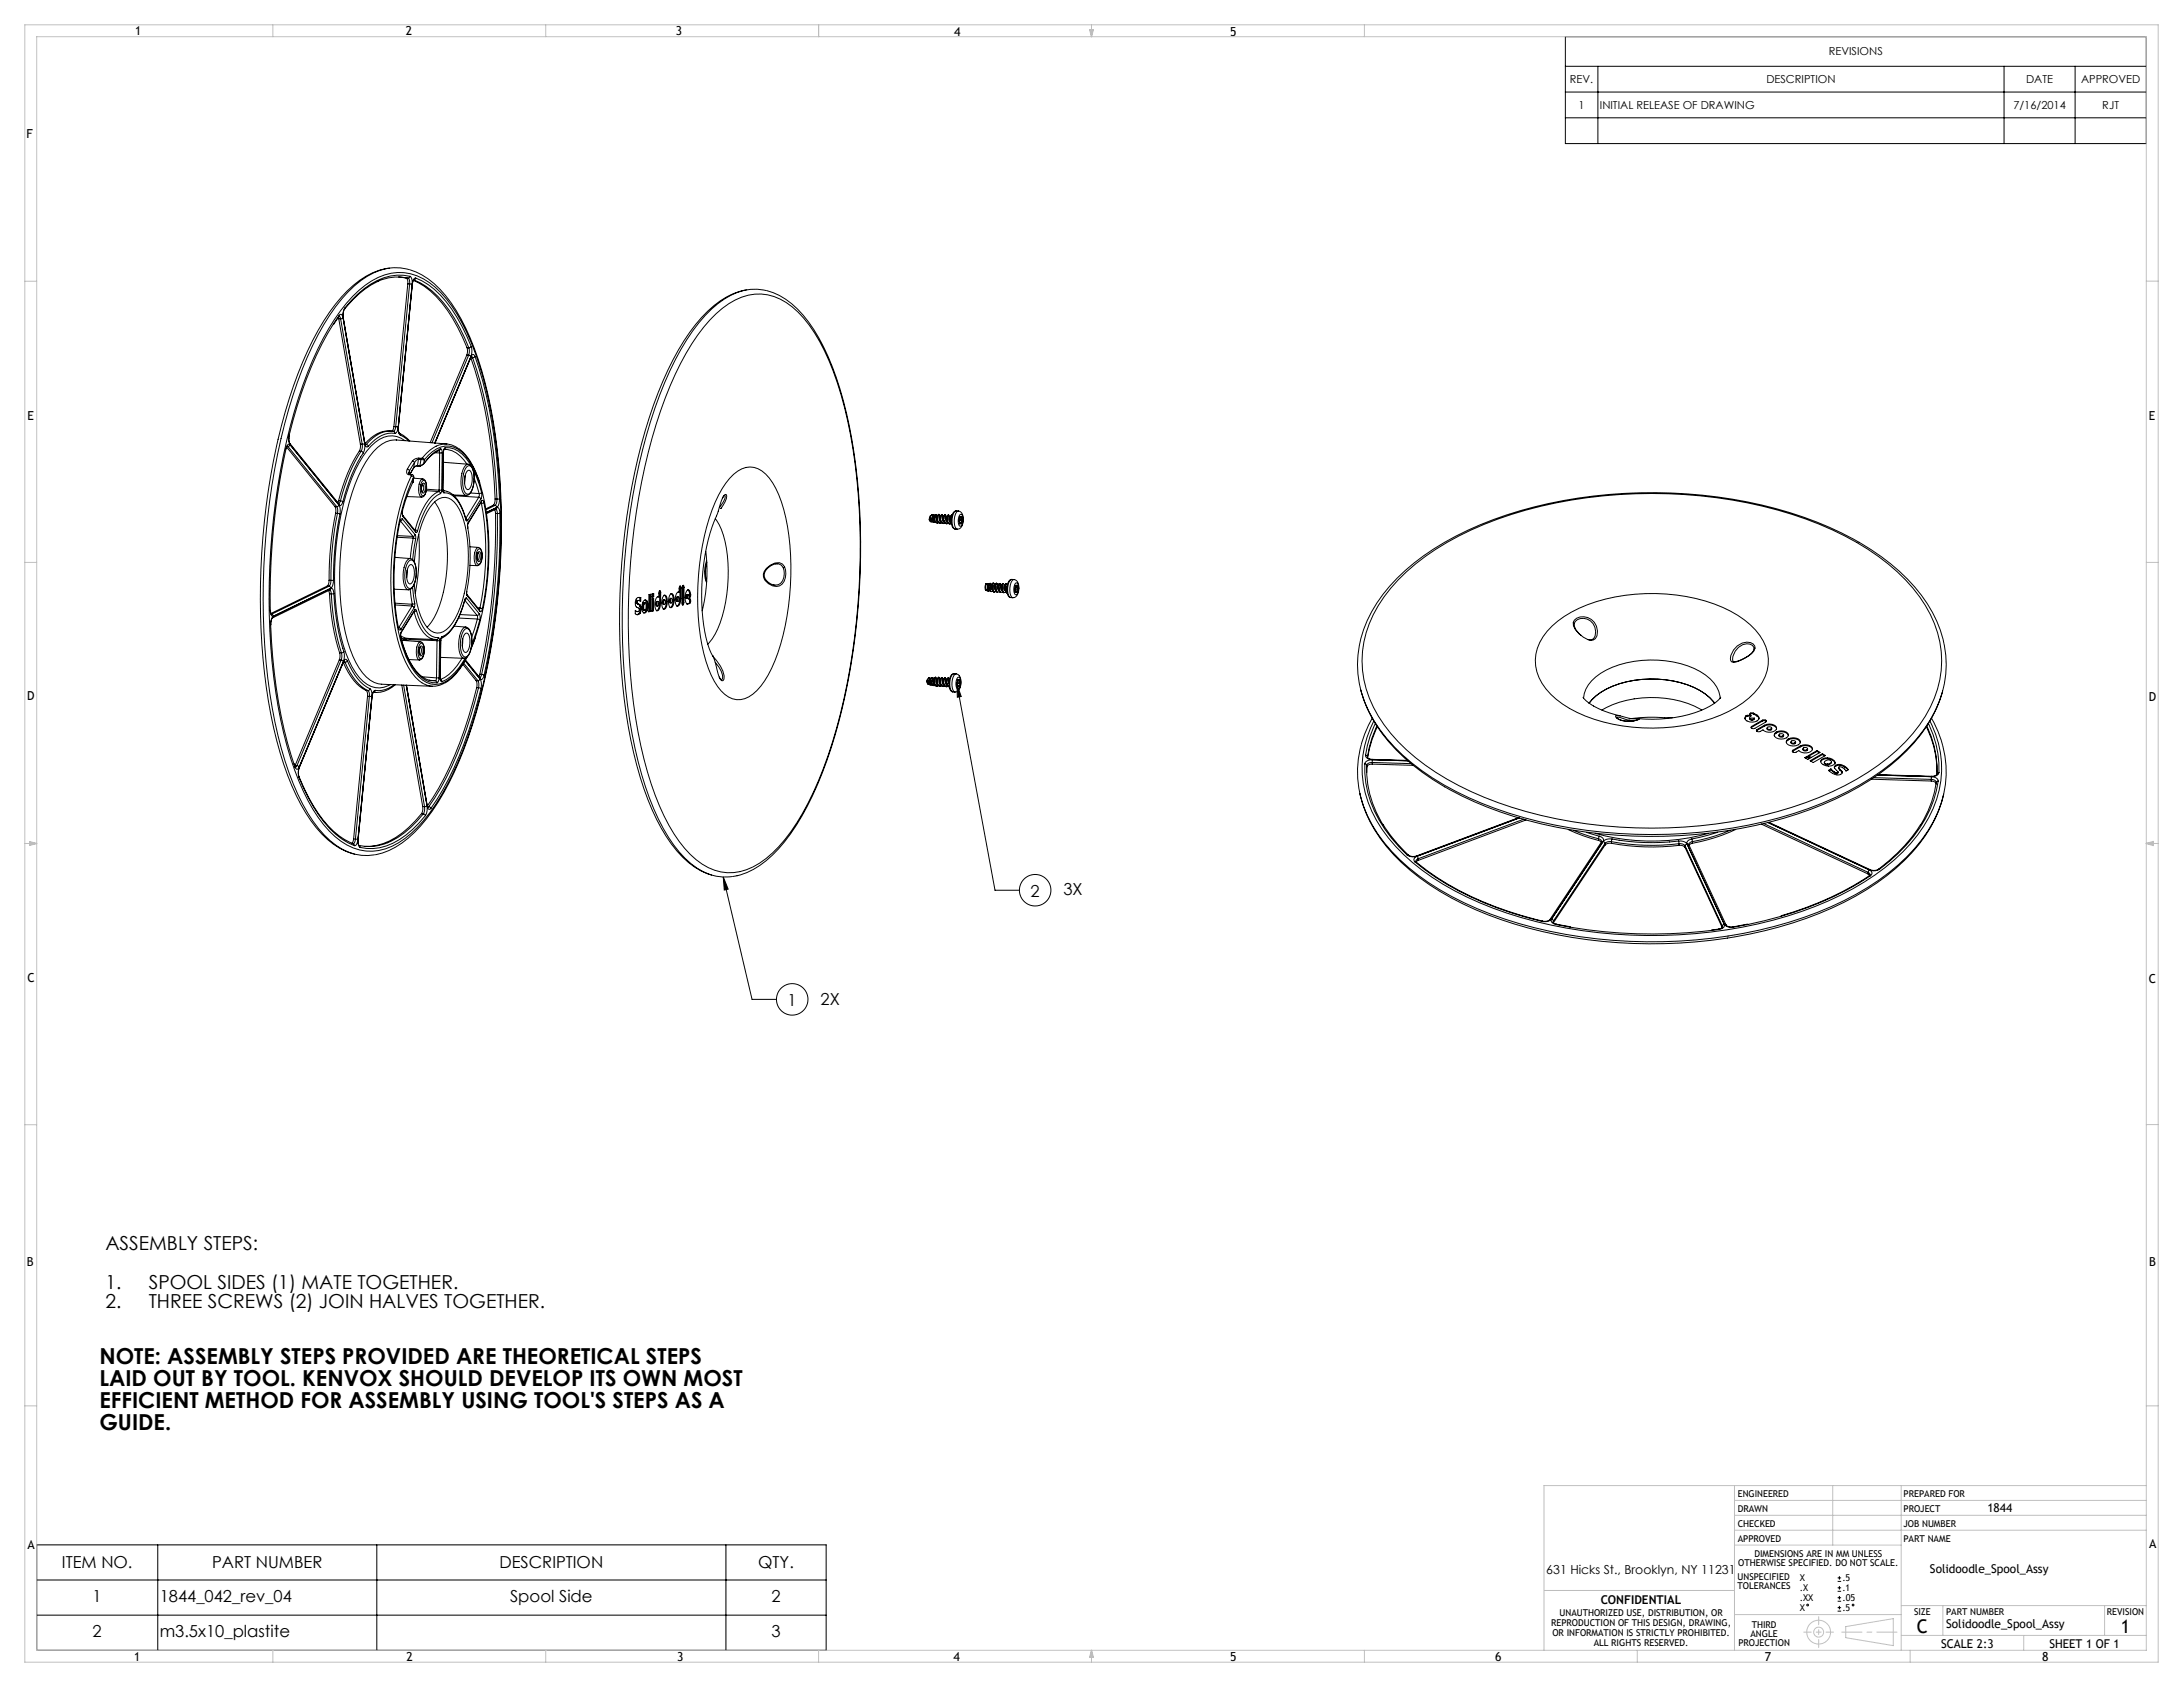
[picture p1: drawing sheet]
<svg xmlns="http://www.w3.org/2000/svg" width="559mm" height="432mm" viewBox="0 0 559 432" stroke-linecap="round" stroke-linejoin="round" font-family="sans-serif">
<defs><g id="words">
<g font-size="5.6">
<text x="25.5" y="349.2">NOTE: ASSEMBLY STEPS PROVIDED ARE THEORETICAL STEPS</text>
<text x="25.5" y="354.8">LAID OUT BY TOOL. KENVOX SHOULD DEVELOP ITS OWN MOST</text>
<text x="25.5" y="360.5">EFFICIENT METHOD FOR ASSEMBLY USING TOOL'S STEPS AS A</text>
<text x="25.5" y="366.1">GUIDE.</text>
</g>
<g font-size="4.9">
<text x="27" y="320.1">ASSEMBLY STEPS:</text>
<text x="27" y="329.9">1.</text>
<text x="38.1" y="329.9">SPOOL SIDES (1) MATE TOGETHER.</text>
<text x="27" y="334.9">2.</text>
<text x="38.1" y="334.9">THREE SCREWS (2) JOIN HALVES TOGETHER.</text>
</g>
<g font-size="4.8">
<text x="490.7" y="417.9">C</text>
<text x="542.9" y="417.9">1</text>
</g>
<g font-size="4.2">
<text x="263.8" y="229.6">2</text>
<text x="272.2" y="229.1">3X</text>
<text x="201.6" y="257.6">1</text>
<text x="210" y="257.3">2X</text>
<text x="15.9" y="401.5">ITEM NO.</text>
<text x="54.3" y="401.5">PART NUMBER</text>
<text x="127.9" y="401.5">DESCRIPTION</text>
<text x="194.1" y="401.5">QTY.</text>
<text x="23.7" y="410">1</text>
<text x="40.9" y="410">1844_042_rev_04</text>
<text x="130.6" y="410">Spool Side</text>
<text x="197.5" y="410">2</text>
<text x="23.7" y="419">2</text>
<text x="40.9" y="419">m3.5x10_plastite</text>
<text x="197.5" y="419">3</text>
</g>
<g font-size="3.2">
<text x="34.6" y="9.1">1</text>
<text x="103.8" y="9.1">2</text>
<text x="173" y="9">3</text>
<text x="244.3" y="9.2">4</text>
<text x="314.9" y="9.1">5</text>
<text x="6.8" y="35.2">F</text>
<text x="7" y="107.6">E</text>
<text x="550" y="107.6">E</text>
<text x="6.9" y="179.3">D</text>
<text x="550" y="179.5">D</text>
<text x="7" y="251.3">C</text>
<text x="550.1" y="251.5">C</text>
<text x="550.1" y="324">B</text>
<text x="6.9" y="324">B</text>
<text x="7" y="396.4">A</text>
<text x="550.2" y="396.3">A</text>
<text x="395.8" y="402.8">631 Hicks St., Brooklyn, NY 11231</text>
<text x="34.4" y="425.2">1</text>
<text x="104" y="425.2">2</text>
<text x="173.3" y="425.2">3</text>
<text x="244" y="425.2">4</text>
<text x="314.9" y="425.2">5</text>
<text x="382.7" y="425.2">6</text>
<text x="451.8" y="425.2">7</text>
<text x="522.8" y="425.2">8</text>
</g>
<g font-size="3.1">
<text x="508.7" y="386.9">1844</text>
<text x="494" y="402.7">Solidoodle_Spool_Assy</text>
<text x="409.7" y="410.5">CONFIDENTIAL</text>
<text x="498.1" y="416.6">Solidoodle_Spool_Assy</text>
<text x="496.9" y="421.7">SCALE 2:3</text>
<text x="524.6" y="421.7">SHEET 1 OF 1</text>
</g>
<g font-size="2.8">
<text x="468.1" y="14.2">REVISIONS</text>
<text x="401.9" y="21.3">REV.</text>
<text x="452.2" y="21.3">DESCRIPTION</text>
<text x="518.6" y="21.3">DATE</text>
<text x="532.7" y="21.3">APPROVED</text>
<text x="404.1" y="27.9">1</text>
<text x="409.5" y="27.9">INITIAL RELEASE OF DRAWING</text>
<text x="515.4" y="27.9">7/16/2014</text>
<text x="538.1" y="27.9">RJT</text>
</g>
<g font-size="2.4">
<text x="444.8" y="383.2">ENGINEERED</text>
<text x="487.3" y="383.2">PREPARED FOR</text>
<text x="444.8" y="387">DRAWN</text>
<text x="487.3" y="386.9">PROJECT</text>
<text x="444.8" y="394.6">APPROVED</text>
<text x="444.8" y="390.8">CHECKED</text>
<text x="487.2" y="394.6">PART NAME</text>
<text x="487.2" y="390.8">JOB NUMBER</text>
<text x="444.9" y="400.9">OTHERWISE SPECIFIED. DO NOT SCALE.</text>
<text x="449.1" y="398.6">DIMENSIONS ARE IN MM UNLESS</text>
<text x="444.8" y="404.4">UNSPECIFIED</text>
<text x="444.8" y="406.7">TOLERANCES</text>
<text x="460.7" y="404.7">X</text>
<text x="460.7" y="407.3">.X</text>
<text x="471.6" y="404.7">.5</text>
<text x="471.6" y="407.3">.1</text>
<text x="399.2" y="413.6">UNAUTHORIZED USE, DISTRIBUTION, OR</text>
<text x="460.7" y="409.8">.XX</text>
<text x="460.7" y="412.4">X</text>
<text x="471.6" y="409.8">.05</text>
<text x="471.6" y="412.4">.5</text>
<text x="490" y="413.4">SIZE</text>
<text x="498.1" y="413.4">PART NUMBER</text>
<text x="539.3" y="413.4">REVISION</text>
<text x="397.1" y="416.1">REPRODUCTION OF THIS DESIGN, DRAWING,</text>
<text x="397.4" y="418.7">OR INFORMATION IS STRICTLY PROHIBITED.</text>
<text x="448.1" y="418.9">ANGLE</text>
<text x="448.4" y="416.6">THIRD</text>
<text x="408" y="421.2">ALL RIGHTS RESERVED.</text>
<text x="445" y="421.2">PROJECTION</text>
</g>
</g></defs>
<g fill="none" stroke="#000" stroke-width=".26">
<path d="M400.7 9.4h148.7v27.4h-148.7zM400.7 17h148.7M409 17v19.8M513 17v19.8M531.2 17v19.8M400.7 30.2h148.7M400.7 23.6h148.7M88.2 79.2l-.4 1.1 .1 1M88.2 79.1v.1M88.3 78.9l-.5 1.3v1.2M88.3 78.9l-.1 .2M90.3 75.9a17.9 17.9 0 0 1 11.5-6.2 14.2 14.2 0 0 1 11.1 5.2 48.2 48.2 0 0 1 9.8 18.7 145.6 145.6 0 0 1 5.4 49 154.2 154.2 0 0 1-11 52.7 51.5 51.5 0 0 1-11.9 18 14.5 14.5 0 0 1-13.2 4.2 18.6 18.6 0 0 1-10.6-8.3 67.7 67.7 0 0 1-9.6-25 173.7 173.7 0 0 1 4.6-82.3 74.9 74.9 0 0 1 12.3-24.3z"/>
<path d="M97 72a22.5 22.5 0 0 0-8.8 7.1M99.5 68.7a20 20 0 0 0-12.1 7.4 73.2 73.2 0 0 0-13.4 25.9 175.7 175.7 0 0 0-4.7 81 71.6 71.6 0 0 0 10.3 27.1 19.6 19.6 0 0 0 11 8.5M102 70.9l2 .3M104 71.2l.4 .6v.9M104 71.2h.5M104.4 72.7l-3.6 36.5M104.4 72.7h.5M104.5 71.2a12 12 0 0 0-7.7 .8M104.5 71.2l.3 .4 .1 1.1M104.8 69a13.5 13.5 0 0 0-12.4 2.8 44.7 44.7 0 0 0-12.4 16.7 142.6 142.6 0 0 0-11.9 48.1 161.1 161.1 0 0 0 3.9 55 57.1 57.1 0 0 0 9.5 20.5 16.3 16.3 0 0 0 11 6.8l3.4-.1M104.9 72.7l.6 .1M104.9 72.7l-3.6 36.5"/>
<path d="M105 70.7a1.89 1.89 0 0 1 .5 2.1M105 70.7a13.6 13.6 0 0 0-11.8 3.2l-1.7 1.5-3.2 3.5M105 70.7l-.2 .4-.3 .1M105 69.1a22.1 22.1 0 0 1 11.7 10.3 80.8 80.8 0 0 1 9.6 28.6 175 175 0 0 1-6.4 80.7 70.4 70.4 0 0 1-12.3 22.7 20.4 20.4 0 0 1-11.5 7.4M105.5 72.8l-3.6 36.5M105.5 72.8h.1M105.6 72.8l-3.6 36.5M105.8 71.8a21.7 21.7 0 0 1 10.1 9.7l2.5 4.8 1.1 2.7M105.9 71.6a21.4 21.4 0 0 1 10.5 10l1.2 2.2 2.4 5.2M105.9 71.6l-.3 1.2M106.4 71.2h-.2a1.87 1.87 0 0 0-.7 1.6M106.4 71.2a21.6 21.6 0 0 1 10.5 10l2.6 4.8 1.1 2.7"/>
<path d="M106.4 71.2l-.1 .3-.4 .1M190.8 74.3a19.9 19.9 0 0 0-11.2 7 71.5 71.5 0 0 0-13.4 25.6 175.1 175.1 0 0 0-4.7 82.5 69.2 69.2 0 0 0 10.4 26.7 20.2 20.2 0 0 0 10.1 7.8M196.1 74.4a13.9 13.9 0 0 0-12.4 3.3 47.1 47.1 0 0 0-12.2 17.2 145.7 145.7 0 0 0-11.6 48.6 158.5 158.5 0 0 0 4.3 54.7 54.3 54.3 0 0 0 9.7 19.9 15.1 15.1 0 0 0 12.8 6.3h.6M196.3 74.4a19.2 19.2 0 0 1 10.7 8 69.2 69.2 0 0 1 10.4 26.7 175.1 175.1 0 0 1-4.7 82.5 71.5 71.5 0 0 1-13.4 25.7 19.7 19.7 0 0 1-11.8 7M86.6 81.2l.1 .4M86.7 81.6l5.5 32.1M86.7 81.6h.5M86.8 81l-1.4 2.1M86.8 80.9v.1M86.8 80.9l.4 .7M86.9 80.7l.2-.2a.75 .75 0 0 1 .7 .9M86.9 80.7a84.4 84.4 0 0 0-11.9 26.9l-1 3.8"/>
<path d="M86.9 80.7l-.1 .2M87.2 81.6l5.5 32.1M87.8 81.4l-.6 .2M87.8 81.4l5.6 32.1M87.9 81.3l-.1 .1M87.9 81.3l5.5 32.1M119.5 90.9l-9.4 22.4M119.5 90.9h.5M119.5 89l.2 1.1-.2 .8M119.5 89h.5M120 90.9l.5 .4M120 90.9l-9.4 22.4"/>
<path d="M120 89l.2 .8-.2 1.1M120.5 91.3l-9.2 22.1M120.5 91.3v.2M120.5 91.5l-9.1 21.9M120.6 88.7l.2 1-.3 1.6M120.6 88.7l-.6 .3M120.6 91.2l.4 .4M120.7 91.2l-.2 .3M121 91.6l-.5-.1a124.7 124.7 0 0 1 6.2 36.2M121 91.6a124.8 124.8 0 0 1 6.2 36.2M121.6 91.2l-.4-.5h-.2l-.5 .6M121.6 91.2a122.1 122.1 0 0 1 6.3 36.5"/>
<path d="M121.6 91.2l-.6 .4M183.3 80.3a15.1 15.1 0 0 1 13.2-4.8 17.7 17.7 0 0 1 10.7 7.8 61.9 61.9 0 0 1 9 21.1 164.7 164.7 0 0 1 2.5 58.9 131.5 131.5 0 0 1-11.9 42.3 39.4 39.4 0 0 1-12.3 15.3 12.9 12.9 0 0 1-16.3-.8 38.8 38.8 0 0 1-10.5-16.6 130.5 130.5 0 0 1-6.9-43.3 167.3 167.3 0 0 1 9.5-58.3 62.8 62.8 0 0 1 11.4-20zM73.2 114.8a180.2 180.2 0 0 0-4 41.4M73.4 114.4l12.3 15.3M73.5 114.3h.2M73.7 114.3l-.1-.2-.4 .7M73.7 114.3l12.5 15.4M74 111.4v1.4l.2 .7M74 111.4l-.1 1.6 .4 .8M74.2 113.5l.1 .3M74.2 113.5l12.5 15.4M74.2 113.8l-.1-.1a.94 .94 0 0 0-.9 1.1"/>
<path d="M74.2 113.8l-.5 .5M74.2 113.8l12.6 15.5M92 115.5a41.6 41.6 0 0 0-5.3 12.6M92 115.5h.4M92.2 113.7v1.1l-.2 .7M92.2 113.7h.5M92.4 115.5a41.6 41.6 0 0 0-5.3 12.7M92.4 115.5l.6 .4M92.7 113.7v.9l-.3 .9M93 115.9a39.2 39.2 0 0 0-5.2 12.5M93.4 113.5v1.2l-.4 1.2M93.4 113.5l-.7 .2"/>
<path d="M93.4 113.4l.2 .5M93.4 113.4v.1a.85 .85 0 0 0 .6 .9l.3-.2M93.5 113.7l.3 .1M93.8 113.8l.5 .4M93.8 113.8l-.3 .1M100.2 110.3a7 7 0 0 0-6.1 2.5l-.8 .9M100.7 110.4a6.9 6.9 0 0 0-6.1 2.5l-.8 .9M100.7 110.4l.3 .2 .1 .3M100.8 109.2l-.2 .9-.3 .2M100.8 109.2h.5M101.1 110.9a7.6 7.6 0 0 0-6.8 3.3M101.3 109.2l.6 .1"/>
<path d="M101.3 109.2l-.2 .8-.4 .4M101.4 112.6a7.1 7.1 0 0 0-5.8 3 35.7 35.7 0 0 0-6.8 15.2 71.8 71.8 0 0 0 .2 33.3 18.9 18.9 0 0 0 5.8 10l1 .6 1.9 .4 13 .6M101.4 112.6l13 1M101.4 112.6h.1M101.9 109.3a1.61 1.61 0 0 1-.8 1.6M101.9 109.3v.3a1.96 1.96 0 0 0 .5 1.7M101.9 109.3h.1M102 109.3h.1M102 109.3l.2 1.6M102.2 110.9l.2 .4M102.2 110.9l1.1 .5 1.6 1.5M102.4 111.3l2.2 1.6"/>
<path d="M103.7 112.8a5.7 5.7 0 0 0-7.6 .4 27.7 27.7 0 0 0-7.5 13.4 73.7 73.7 0 0 0-.7 38.7 18.2 18.2 0 0 0 6.1 9.9 5.5 5.5 0 0 0 5.9 0M105.6 118l-1.3 2.1M105.6 118l.5 .5M105.9 119.7l-1 1.7M106.1 118.5l-1.3 2M106.1 118.5l-.2 1.2M106.9 119.2l-.7 .2-.3 .3M106.9 119.2h.1M106.9 119.2h.6M106.9 119.2l-1 .5M106.9 119.2l.6 .1M107.1 117.6l-.5 .2-.5 .7"/>
<path d="M107.1 117.6l-.2 1.6M107.1 117.6h.6M107.2 117.3l-.9 .1-.7 .6M107.2 117.3l-.1 .3M107.2 117.3h.7M107.5 119.2v.1M107.7 117.6l.9 .1M107.7 117.6l-.2 1.6M107.9 117.3l-.2 .3M108.1 117.2l-.2 .1M108.1 117.2l.5 .5M108.5 118.7l-1 .5"/>
<path d="M108.5 118.7l-1 .6M108.6 117.7a7.5 7.5 0 0 1 6.4-3.5 8.4 8.4 0 0 1 5.8 4.9 43.8 43.8 0 0 1 4.3 19.6 66.6 66.6 0 0 1-4.4 26.9M108.6 117.7l-.1 1M111.3 115.9h1.2M112.3 115.3l.2 .6M112.5 115.9l-.1 9.6M112.7 114.9l-.1 .2a10.3 10.3 0 0 0-4.2 3.7M112.7 114.9a.8 .8 0 0 1 .5 1M112.7 114.9l-1.4 .8-1.5 1.3-1.3 1.7M113.2 115.9l-.1 9.5M113.2 115.9h-.7M113.5 118.3l6.3 .5"/>
<path d="M113.5 115.1a5.9 5.9 0 0 1 5.3 2.7l.7 1M113.5 115.8l-.2 9.6M114 114.6l-.5 1.2M114 114.6l-.4 .5-.1 .7M114 114.6a7 7 0 0 1 6.3 4l.2 .5M117.2 114.7a5.5 5.5 0 0 0-7 .4l-2.1 2.1M117.4 114.8a16.6 16.6 0 0 1 5.4 8.8M119.6 119.4l.3-.2a1.45 1.45 0 0 1 1.3 1.5 7.2 7.2 0 0 1-1 5.6l-.4 .2a1.45 1.45 0 0 1-1.2-1.5 7.2 7.2 0 0 1 1-5.6zM119.8 118.8a1.71 1.71 0 0 0-1.3 1.5 8.2 8.2 0 0 0 .2 6l.7 .5M119.9 118.8a3 3 0 0 1 1.5 3.3v.9a4.4 4.4 0 0 1-1.7 3.8h-.3M85.7 129.7l.3 .8-.1 .9M85.7 129.7h.5"/>
<path d="M85.9 131.4a82.4 82.4 0 0 0-1.7 17.1M85.9 131.4h.5M86.2 129.7l.2 .6v1.1M86.4 131.4a82.4 82.4 0 0 0-1.7 17.2M86.4 131.4l.6 .2M86.7 128.1l-.2 .5M86.7 128.1l.4 .1M86.7 128.9h.1M86.7 128.9l.1 .3M86.8 129.3l.3 .8-.1 1.5M86.8 129.3l-.6 .4M87 131.6a81.2 81.2 0 0 0-1.6 16.9"/>
<path d="M87.1 128.2l.7 .2M87.1 128.2l-.2 .6-.3 .1M87.8 128.4l-.4 .9-.3 .1-.3-.2M101.7 137.5l4.1 .2M101.8 137.1l3.9 .2M102.4 133.5a71.3 71.3 0 0 0-.4 27.2M102.5 133.2l-.1 .3M103 132.9h-.4l-.2 .6M103 132.9l-.5 .4 3.2 4M103 132.9l3.3 4M103 130.7v.9l.2 .7M103 130.7h.1"/>
<path d="M103.1 130.7v1.2M103.1 131.9l3.3 4v.4M103.1 131.9l.1 .4M103.2 132.3l3.2 4M104.2 127.1l3.7 .2M104.3 120.1a.91 .91 0 0 0 .1 1.3l.2 .1M104.3 120.1l.5 .4M104.6 121.5l.6 .1M104.8 121.4l-.2 .1M104.8 121.4h.6M104.8 120.5v.9M104.8 120.5l-.1 .9"/>
<path d="M105.2 121.6l.1 .2M105.3 121.8a67.4 67.4 0 0 0-5.1 32.2 41.3 41.3 0 0 0 4.4 16.9 8.3 8.3 0 0 0 5.8 4.7h1.1l2.1-.7M105.3 121.8l.6 .4M105.4 121.5l.4 .2 .1 .5M105.4 121.4l-.2 .2M105.7 123.5l-1.9 4.6-.8 2.6M105.7 137.3l.1 .4M105.7 123.2v.3M105.7 123.3v.2M105.8 137.7l.6 .2M105.8 137.7l-.8 5.3M105.9 122.2a66.9 66.9 0 0 0-4.7 34.7 32.4 32.4 0 0 0 5.1 15.3 6 6 0 0 0 7.2 2.5 13.8 13.8 0 0 0 5.9-6.3"/>
<path d="M105.9 122.2l-.2 1.3M105.9 122.4l2.3 .2M105.9 122.2h.1M105.9 122.2l-.2 1M106.1 135.6h.2M106.3 135.6l.6 .3M106.3 136.9l.1 1M106.3 136.9l-.6 .4M106.4 137.9l-.8 5.4M106.9 135.9l-.2 .4h-.3M107.2 136.8a60.7 60.7 0 0 1-.9 15.1M108 125.9a1.41 1.41 0 0 0 .1-1.9l-.2 1.1 .2 .8"/>
<path d="M108.1 123.1l.3-.2a1.22 1.22 0 0 1 .8 1.5 2.95 2.95 0 0 1-.8 2.5 1.22 1.22 0 0 1-.8-1.4 3.6 3.6 0 0 1 .5-2.4zM108.2 122.6a2.57 2.57 0 0 0-1.1 2.8 1.72 1.72 0 0 0 .8 1.9M108.2 122.6a2.27 2.27 0 0 1 1 2.8 1.85 1.85 0 0 1-1.2 1.8M108.3 123.7l.2-.1a1.89 1.89 0 0 1-.2 2.6 1.96 1.96 0 0 1 0-2.5zM109.1 125.6l3.2 .2M109.2 125.2l3.2 .3M111.2 128.5a20.5 20.5 0 0 1 3.3 11.3 36.7 36.7 0 0 1-3.3 18.2l-1.9 2.6M112.3 125.8a10.5 10.5 0 0 0-4.9 6.2l-1.1 3.6M112.3 125.8l.3 .2 .1 .3M112.4 125.5l-.1 .3M112.7 126.3a10.2 10.2 0 0 0-4.7 6.1l-1.1 3.5M113.1 125.4l-.4 .9"/>
<path d="M113.1 125.4l-.7 .1M113.3 125.4l.1 .3M113.3 125.4l.3 .7M113.4 125.6h.3M113.4 125.7l.2 .4M113.5 125.6l.9 .1M113.6 126.1a4.3 4.3 0 0 1 4 2.7l.6 1.3 1.1 3M114.4 125.8a7.4 7.4 0 0 1 4.2 4.9l.7 2.2M116 126.7l3.4 .1M116.2 126.9l6.4 .4M119 121.9l-.1 1.8M119.3 133.1l.2 .3 .2-.2"/>
<path d="M119.3 132.9v.1M119.3 132.9v.2M119.3 132.8l.4 .4M119.5 120.7l.6-.3a3.7 3.7 0 0 1 .4 4.1l-.5 .8h-.3a3.7 3.7 0 0 1-.5-4.2zM119.7 134.9a43.4 43.4 0 0 1-.2 16.5M119.7 134.8v.1M119.7 134.8l.1 .3M119.8 134l-.1 .8M119.8 133.8l-.1 1.1M119.8 133.8v.2M120.3 139.9l2.2 .2M120.4 126.2l2.3 .1"/>
<path d="M121.1 120.1l.8 1.8 1.4 4.1M121.4 122.4l1.3 3.9M122.6 127.3l.5 .4M122.6 127.3l-3.4 5.4M122.7 126.3l-.1 1M123 128.8h.2M123.1 127.7l-3.4 5.5M123.1 128.6l.1 .2M123.2 128.5l-3.4 5.5M123.2 128.5h.1M123.2 128.3l.3-.2 .4 .5M123.2 128.3v.2"/>
<path d="M123.2 128.3l-3.4 5.5M123.2 128.8a70.2 70.2 0 0 1-.3 26.8M123.3 126v.8l-.2 .9M123.3 126l-.6 .3M123.9 128.6a70.5 70.5 0 0 1-.4 27.3M123.9 128.6l-.7 .2M126.2 129.3l-1.8 .9M126.2 129.3l.5 .1M126.6 130.5l.2 .9M126.7 129.4l.3 .1 .2 .4M126.7 129.4l-2.3 1.1M126.7 127.7l-.1 1.2-.4 .4"/>
<path d="M126.7 127.7l.5 .1M126.8 131.4a178.9 178.9 0 0 1-4 41.2M126.8 131.4h.5M126.9 130.3l.3 .4 .1 .7M127.2 129.9l-2.7 1.3M127.2 127.8l-.1 .8-.4 .8M127.3 131.4a178.9 178.9 0 0 1-4 41.2M127.9 127.7l-.2 1.2-.5 1M127.9 127.7l-.7 .1M128 131.4a1.27 1.27 0 0 0-.8-1.5l-.2 .4-2.5 1.2M128 131.4a180.2 180.2 0 0 1-4.1 41.4M128 131.4h-.7"/>
<path d="M183.1 132.8a20.5 20.5 0 0 1 3.2 11.3 36.7 36.7 0 0 1-3.2 18.2l-1.9 2.6M184.7 129.9l-.2 .3a5 5 0 0 0 1.4-3.6l-.2-.1a8.9 8.9 0 0 0-1.8 4.4 54.2 54.2 0 0 0-2.5 34.6l.6 1.5a13.3 13.3 0 0 1 1.8 5.5l.7 1.5 .3 .3 .3-.1a3.6 3.6 0 0 0-.7-3.7l-1.8-2.4M185.4 126.8h.2a2.87 2.87 0 0 1-1 2.5l-.5 .6M185.5 126.8l-.5 .7M187.8 121.4a5.7 5.7 0 0 1 9.1 1 31 31 0 0 1 5 14.7 66.7 66.7 0 0 1-4.4 33.9 16.1 16.1 0 0 1-5.8 7.4 5.4 5.4 0 0 1-7.1-1.6 28 28 0 0 1-5.3-14.1 67.9 67.9 0 0 1 3.8-34.2 21.6 21.6 0 0 1 4.7-7.1zM237.9 133l.6 .6M237.9 133l.2 .4 .3 .2M237.9 132.6l.2 .7 .3 .1M237.9 132.6v.4M238.2 132.7v.3M238.2 132.7h.3M238.2 133l.2 .3 .4 .3"/>
<path d="M238.2 133h.3M238.2 132l-.3 .6M238.2 132h.1M238.3 132l-.1 .4 .1 .7M238.4 133.5h.1M238.5 132.7v.3M238.5 131.8l-.2 .2-.1 .7M238.5 131.8h.1M238.5 133l.8 .7M238.8 131.8l.1 .2M238.8 131.8l-.3 .9M238.8 131.8h-.3"/>
<path d="M238.8 133.7h.4M238.9 132l-.2 .5a.84 .84 0 0 0 .5 1M238.9 132h.2M239 132.7l.1 .4M239 132.7h.2M239.1 133.1a.84 .84 0 0 0 .8 .8M239.1 133.1h.1M239.1 132v1.2M239.2 132.7v.4M239.2 133.1l.6 .7 .4-.1M239.4 131.7l-.4 .5v.5M239.4 131.7h.1"/>
<path d="M239.6 131.7l.1 .2a1.3 1.3 0 0 0 .3 1.7M239.6 131.7l-.4 1M239.6 131.7h-.2M239.7 132.1h.2M239.9 132.4v.3M239.9 132.7v.5M239.9 132.7h.1M239.9 133.1l.1 .3M239.9 133.2a.77 .77 0 0 0 .8 .8l-.7-.8M239.9 133.2h.1M240 132.7v.5M240 132l-.1 1.2"/>
<path d="M240.3 131.7l-.4 .3v.4M240.3 131.7h.1M240.3 131.7l-.3 1M240.3 131.7l-.4 .7M240.4 131.7l.1 .2M240.4 131.7h-.1M240.5 131.8l.1 .3M240.7 132.7v.5M240.7 132.7h.1M240.7 132.1a.79 .79 0 0 0-.4 .8 .79 .79 0 0 0 .5 .7M240.7 133.2a.77 .77 0 0 0 .9 .8l-.8-.8M240.7 133.2h.1"/>
<path d="M240.8 132l-.2 .6 .2 .8M240.8 132.7v.5M241.1 133.7l-.3 .3M241.1 131.7l-.4 .4v.6M241.1 131.7h.1M241.2 131.7l-.4 1M241.2 131.7h.1M241.2 131.7l.2 .5M241.5 132.8l.1 .5M241.5 132.8h.1M241.5 132.2a.94 .94 0 0 0 .2 1.4M241.6 133.3a.77 .77 0 0 0 .8 .8l-.8-.8"/>
<path d="M241.6 133.3h.1M241.6 132.8v.5M241.6 132l-.2 .7 .2 .8M241.9 133.7l-.3 .3M241.9 131.8l-.4 .4v.6M241.9 131.8h.1M242 131.8l-.4 1M242 131.8h.1M242 131.8l.1 .2M242.3 132.3l.1 1.2M242.3 132.8l.1 .5M242.3 132.8h.1"/>
<path d="M242.4 132.2h-.1a.91 .91 0 0 0 .2 1.5M242.4 133.3a.77 .77 0 0 0 .8 .8M242.4 133.3h.1M242.4 132.1l-.1 .2M242.4 132.8l.1 .5M242.5 133.3l.7 .8M242.7 133.8l-.2 .3M242.8 131.8l.2 .4M242.8 131.8l-.3 .1-.2 .9M242.8 131.8l-.4 1M243 132.2l.2 .1M243 132.2l-.1 1.1 .4 .4"/>
<path d="M243.1 132.9l.1 .5M243.1 132.9h.1M243.2 133.4l.4 .6M243.2 133.4h.1M243.2 132.9l.1 .5M243.2 132.1l-.1 .7 .1 .8M243.3 133.4l.2 .3M243.5 133.8l-.2 .3M243.6 131.8l-.4 .5-.1 .6M243.6 131.8l.1 .1M243.6 131.8h.1M243.6 131.9l-.4 1"/>
<path d="M243.6 131.9h.1M244.3 131l.3-.2h.7a2.5 2.5 0 0 0-1 2.8 1.81 1.81 0 0 0 .7 1.9l-.5-.1a3.3 3.3 0 0 1-.4-4zM244.8 130.8a1.27 1.27 0 0 0-1.2 1.5l-.1 .7a1.87 1.87 0 0 0 1 2.4M245.3 130.8a1.81 1.81 0 0 1 1.3 2.4 1.93 1.93 0 0 1-1.6 2.2M245.6 133.9h.3M245.7 133.8h.4M245.7 134.1h.1M245.7 132.8v.1M245.7 132.4h.5M245.7 132.3h.1M245.7 133.3l-.1 .3M245.7 133.3h.6"/>
<path d="M245.7 132.9v.4M245.7 132.9h.6M245.8 132.3l.3-.1 .1 .2M245.8 132.3l-.3 1 .3 .8M245.8 131.7l.3-.1a2.53 2.53 0 0 1-.1 3.1h-.3a2.53 2.53 0 0 1 .1-3zM246.1 133.8v.2l-.3 .1M246.2 132.4l.1 .5M246.3 133.3l-.2 .5M246.3 132.9v.4M69.2 156.2l.3 1.1M69.2 156.2a1.27 1.27 0 0 0 .8 1.5M69.3 159.9a125.6 125.6 0 0 0 6.3 36.5"/>
<path d="M69.3 159.9h.1M69.5 157.2l.3 .2 .2 .3M69.5 157.2h-.1M69.7 158.2l-.3 .7-.1 1M70 157.8l-.6 .9-.1 1.2M70 157.8l-.3 .4M83.7 150l-14.4 7M83.7 150l.5 .1M84.1 151.2l.2 .8M84.2 150.1l.3 .1 .2 .4M84.2 150.1l-14.7 7.1M84.2 148.5l-.1 1.1-.4 .4"/>
<path d="M84.2 148.5l.5 .1M84.3 152a57.5 57.5 0 0 0 2.6 15.1M84.3 152h.5M84.4 151l.3 .4 .1 .6M84.7 150.6l-14.7 7.2M84.7 150.6l.4 .2 .4 1.1M84.7 150.6l-.3 .4-14.7 7.2M84.7 148.6l-.1 .8-.4 .7M84.8 152a57.5 57.5 0 0 0 2.6 15.1M85.4 148.5l-.2 1.2-.5 .9M85.4 148.5l-.7 .1M85.5 151.9a56.6 56.6 0 0 0 2.5 14.9"/>
<path d="M85.5 151.9l-.7 .1M100.9 150.8l3.7 .2M101.1 142.7l3.9 .3M101.1 154.4l4.4 .3M101.2 154.8l4.3 .3M104.2 146l-.1 1.8M104.7 144.8l.6-.3a3.7 3.7 0 0 1 .4 4.2l-.2 .5-.7 .3a3.7 3.7 0 0 1-.4-4.2zM104.7 143.5l.4-.2a1.45 1.45 0 0 1 1.3 1.6 7.2 7.2 0 0 1-1 5.5l-.4 .2a1.45 1.45 0 0 1-1.2-1.5 7.2 7.2 0 0 1 .9-5.6zM105 150.9l.5 3.8M105 143a1.71 1.71 0 0 0-1.3 1.4 8.2 8.2 0 0 0 .1 6.1l.8 .5M105.1 143a3 3 0 0 1 1.5 3.3v.9a4.3 4.3 0 0 1-1.7 3.7l-.3 .1M105.5 155.1l.5 .5"/>
<path d="M105.5 155.1l-3.4 5.5M105.5 154.7v.4M105.6 150.3l.6 4.1M106 155.6l-3.4 5.5M106.1 143.9a31.1 31.1 0 0 1 3.9-14 5.1 5.1 0 0 1 4-2.6 5.8 5.8 0 0 1 4.2 4.3 37.3 37.3 0 0 1-1.7 26.7 5.7 5.7 0 0 1-4.6 3.7 5.8 5.8 0 0 1-4.2-4.3 26.7 26.7 0 0 1-1.7-8.3M106.1 156.3h.1M106.1 156.3l-3.4 5.6M106.1 156.1l.3-.1 .2 .3M106.1 156.1v.2M106.1 156.1l-3.3 5.5M106.2 154.4l-.2 1.2M106.2 154.4l-.7 .3"/>
<path d="M106.6 156.3a10.2 10.2 0 0 0 3.9 6.5l1.7 .4M106.6 156.3l-.6 .3a10.5 10.5 0 0 0 4 6.7l1.7 .4M117.4 158.2l4.8 .2M117.8 157.3l4.3 .2M119 153.6l3.1 3.9M119 153.5a16.8 16.8 0 0 1-5 9.1l-.9 .4M119 153.5v.1M119 153.6a18 18 0 0 1-4.9 9.1l-1.3 .7M119.1 153.4l-.1 .2M119.4 153.1h-.2l-.2 .4M119.4 153.1l-.4 .4M119.4 153.1l3.3 4"/>
<path d="M119.5 151.4v.7M119.5 151.4l.1 1.1M119.6 152.5l-.1-.4 3.3 4v.4M119.6 152.5l3.2 4M122.1 157.5l.1 .9M122.2 158.4l.6 .3M122.2 158.4l-1.4 4.7M122.3 155.6h.6M122.4 141.5a1.34 1.34 0 0 1-.2 1.9M122.4 140.7l.2-.2a1.22 1.22 0 0 1 .8 1.4 2.95 2.95 0 0 1-.8 2.6 1.22 1.22 0 0 1-.8-1.5 3.6 3.6 0 0 1 .6-2.3zM122.4 141.5l-.3 1.1 .2 .8M122.5 140.1a2.57 2.57 0 0 0-1.1 2.9 1.72 1.72 0 0 0 .8 1.8l-1.9-.1"/>
<path d="M122.5 140.1a2.27 2.27 0 0 1 .9 2.8 1.85 1.85 0 0 1-1.2 1.9M122.5 141.3l.2-.1a1.89 1.89 0 0 1-.2 2.6 1.97 1.97 0 0 1 0-2.5zM122.7 157.1l.2 .5-.1 1.1M122.7 157.1l-.6 .4M122.8 158.7l-2 6.1M122.9 155.6l.6 .3M122.9 155.6l-.2 .4M123.5 155.9l-.2 .5-.5 .1M162.6 156.4l.1 .1M162.7 156.5h.2M162.7 156.5h.3M162.8 154.2l.1 .2"/>
<path d="M162.8 154.2h.3M162.9 156.5h.3M162.9 154.4l.3 .2M162.9 154.4l.2 .1M162.9 153.8l-.1 .4M162.9 153.8h.3M163 156.5l-.4-.3v.9l.7 .2M163.1 154.2v.3M163.1 154.5l.3 .1M163.1 153.7l-.2 .1M163.1 153.7h.5M163.1 153.7h.2"/>
<path d="M163.2 154.6l.3 .2M163.2 154.6h.2M163.2 153.8l-.1 .4M163.4 154.6l.4 .2M163.5 153.7l-.3 .1M163.5 154.8l.3 .4M163.5 154.8h.3M163.6 157l-.5 .3h.2M163.6 157h.3M163.8 155.2l.1 .7M163.8 155.2h.2M163.8 154.8l.2 .4"/>
<path d="M163.9 157l-.6 .3M163.9 155.9l-.3 1.1M163.9 155.9h.2M164 155.2l.1 .7M164 153a1.24 1.24 0 0 0-1.2 .4 1.24 1.24 0 0 0-.2 1.3l.3 .7a.59 .59 0 0 1 .7 .5 .59 .59 0 0 1-.5 .6h-.1M164 153v.9l-.3-.2M164 153h-.2v.9M164.1 155.9l-.2 1.1M164.6 154.6l-.1 1 .3 .6M164.6 154.6h.3M164.7 156.2h.3M164.9 154.3h.3"/>
<path d="M164.9 154.3l-.3 .3M165 154.3h.1a1.39 1.39 0 0 1-.1 1.9l-.2-1zM165.1 153.6a2.45 2.45 0 0 0-.3 3.3h.3l.5-.6M165.1 153.6h.1M165.1 153.6l.3 .3M165.4 156.3l-.3 .4-.4 .2M165.4 156.3h.2M165.4 153.6l.3 .3M165.4 153.9l.2 1-.2 1.4M165.4 153.9h.3M165.7 153.9l.2 1-.3 1.4M166.1 152.2l.5-.1-.1 4.4-.4 .1z"/>
<path d="M166.3 156.5h-.2M166.3 156.5h.2M166.3 152.2v4.3M166.9 153.3l.4-.1v3.1l-.5 .1zM166.9 152l.4-.1v.8l-.4 .1zM167 156.3l-.2 .1M167 156.3h.3M167.1 153.2l-.1 3.1M167.1 152.7l-.2 .1M167.1 152.7h.2M167.1 152v.7M167.9 154.6l.2 .5"/>
<path d="M167.9 154.6h.2M168.1 155.1h.3M168.1 153.9h.3M168.2 153.9l-.3 .7M168.3 154a.61 .61 0 0 1 .4 .5 .61 .61 0 0 1-.3 .6l-.2-.3zM168.3 152.7l.1 .1M168.4 152.8h.2M168.6 152.8l-.2-.1a2.82 2.82 0 0 0-.3 3.6h.2a2.18 2.18 0 0 0 .8-1.9M168.8 151.2l.1 .5M168.8 154.4a1.92 1.92 0 0 1-.8 1.9M168.8 154.4h.3M168.9 151.7l-.1 2.7"/>
<path d="M168.9 151.7h.2M169.1 151.7l-.2-.5-.2 .4-.1 1.2M169.1 151.7v2.7M169.6 154.2l.2 .5M169.6 154.2h.3M169.8 154.7h.3M169.8 152.5l.3-.2a1.34 1.34 0 0 1 .7 1.7 2.18 2.18 0 0 1-.7 1.9 1.34 1.34 0 0 1-.7-1.6zM169.9 153.5l.3 .1M169.9 153.5l-.3 .7M170 152.3a1.4 1.4 0 0 1 .6 1.7M170 153.6a.61 .61 0 0 1 .4 .5 .61 .61 0 0 1-.3 .6l-.2-.3zM170.6 154a1.89 1.89 0 0 1-.8 1.9"/>
<path d="M170.6 154h.2M171.4 153.8l.2 .5M171.4 153.8h.2M171.5 154.3h.3M171.6 152.1l.3-.2a1.34 1.34 0 0 1 .7 1.7 2.18 2.18 0 0 1-.8 2 1.34 1.34 0 0 1-.7-1.7zM171.6 153.1l.3 .1M171.6 153.2l-.2 .6M171.7 151.9a1.4 1.4 0 0 1 .6 1.7M171.8 153.2a.61 .61 0 0 1 .4 .6 .61 .61 0 0 1-.4 .5l-.2-.3zM172.3 153.6a1.9 1.9 0 0 1-.8 1.9M172.3 153.6h.3M173.1 153.4l.2 .5"/>
<path d="M173.1 153.4h.2M173.3 153.9h.3M173.3 152.7l.3 .1M173.4 152.8l-.3 .6M173.5 152.8a.61 .61 0 0 1 .4 .6 .61 .61 0 0 1-.3 .5l-.3-.5zM173.5 151.6h.3M173.8 151.6l-.2-.1a2.82 2.82 0 0 0-.3 3.6l.2 .1a2.18 2.18 0 0 0 .8-2M174 150.1l.1 .4M174 153.2a1.92 1.92 0 0 1-.8 1.9M174 153.2h.3M174.1 150.5l-.1 2.7M174.1 150.5h.2"/>
<path d="M174.3 150.5l-.2-.5-.2 .4-.1 1.2M174.3 150.5v2.7M174.8 149.9l.1 .4M174.8 154.2l-.1 .6M174.8 154.2h.2M174.9 150.3l-.1 3.9M174.9 150.3h.2M175.1 150.3l-.2-.5-.3 .7v3.8l.1 .6 .2-.1 .1-.6M175.1 150.3l-.1 3.9M175.7 152.4v.8h.2M175.7 152.4h.2M175.9 152.4l.2-.2 .2 .1-.4 .9"/>
<path d="M175.9 152.4v.8M176.1 151l.5 1.2M176.1 151l.4 .2 .3 1M176.1 151a2.93 2.93 0 0 0-.3 3.5l.3 .1M176.2 152.2l-.5 .2M176.3 154.5h.3M176.3 154.5l-.5 .1h.3M176.4 153.3l.2 .5M176.5 153.3l.2 .1 .1 .4M176.5 152.6l-.3 .7h.3M176.5 152.6h.3M176.6 154.5l-.5 .1"/>
<path d="M176.6 153.8l-.3 .7M176.6 153.8h.2M176.6 152.2l-.1 .4M176.6 152.2h.2M176.8 152.6l-.3 .7M176.8 153.8l-.2 .7M176.8 152.2v.4M180.7 141.1a42 42 0 0 1-.9 15.2M180.9 143.6a8.1 8.1 0 0 0 0 5.5M180.9 143.9l-.2 .8a8.9 8.9 0 0 0 .2 4.2M196.2 145.5a3.4 3.4 0 0 1 4.1-1.1 3.9 3.9 0 0 1-.8 5.6 3 3 0 0 1-3.9-3.7zM198.6 144.3a3.5 3.5 0 0 0-3 3.2 2.83 2.83 0 0 0 4.3 1.7 3.5 3.5 0 0 0 .1-4.6l-.8-.3-.6 .1"/>
<path d="M252.2 150.8l.3 .2M252.2 150.8l.1 .3 .3-.1M252.4 149.5l-.1 .6 .3 1M252.4 149.5v-.1l-.3 .8 .1 .6M252.4 149.5h.3M252.6 151.1l.4 .2M252.6 151.1h.2M252.7 149.5l.1 1.6M252.8 149.4h-.5M252.8 151.1l.2 .2M253 149.6l-.2 .5a.81 .81 0 0 0 .5 .9M253 149.5h.2"/>
<path d="M253 149.5l-.2-.1-.1 .1M253.2 149.5v1.2l.2 .5M253.2 149.5h.2M253.2 149.4l-.1 .7 .1 .6M253.2 149.4h.1M253.3 151.2l-.3 .1M253.4 149.5l.2 1.7M253.4 149.5l.1-.2 .3 .3M253.4 151.2l.3 .2M253.4 151.2h.2M253.5 149.3l-.3 .2M253.6 151.2l.2 .2"/>
<path d="M253.8 149.6l-.2 .4a.97 .97 0 0 0 .5 1.1M253.8 149.6h.2M253.8 149.6h.1M254 149.6l.1 1.4M254 149.6h.1M254.1 151l.1 .3M254.1 149.3l-.2 .7 .1 .8M254.1 149.6v.1M254.1 149.7l.2 1.6M254.1 149.7v1.3M254.2 151.3l-.4 .1M254.2 151.3l.3 .3-.2-.3"/>
<path d="M254.2 151.3h.1M254.3 149.3l-.3 .3M254.6 149.5l-.3-.2-.2 .3M254.6 149.6h.2M254.6 149.6l-.1 .7 .3 .8M254.6 149.5v.1M254.9 149.6l-.1 1.1 .3 .7M254.9 149.6h.1M254.9 149.4l-.2 .7 .2 .8M254.9 149.6l.2 1.8M255 149.3h.1M255 149.3l-.1 .3"/>
<path d="M255 151.3l-.5 .3M255.1 151.4l.2 .2M255.1 151.4h.1M255.1 149.3l-.2 .3M255.3 149.4l.2 .3M255.6 150.7l.1 .2M255.6 149.7a.93 .93 0 0 0 .2 1.5M255.7 149.6l-.1 1.1 .3 .7M255.7 149.6h.1M255.7 149.5l-.2 .6 .1 .6M255.8 149.6l.2 1.8M255.8 149.4l-.1 .2"/>
<path d="M255.8 149.4h.1M255.8 151.4l-.4 .2M255.8 149.3v.1M255.8 149.3l.2 .1M255.9 151.4l.2 .3M255.9 151.4h.1M255.9 149.4l-.1 .2M256 151.4l.1 .2M256.1 149.4l.2 .3M256.4 150.8l.1 .2M256.5 149.7h-.1a.94 .94 0 0 0 0 1.5M256.5 149.7l-.1 1.1 .3 .7"/>
<path d="M256.5 149.7h.1M256.6 149.5l-.2 .5v.8M256.6 149.7l.2 1.8M256.6 149.4h.1M256.6 149.4l-.1 .3M256.6 151.4l-.4 .3M256.7 151.5l.3 .2M256.7 151.5h.1M256.7 149.4l-.1 .3M256.8 151.5l.2 .2M256.9 149.4l.2 .4M257.2 150.9l.1 .1"/>
<path d="M257.3 149.8h-.1a.88 .88 0 0 0 0 1.4M257.3 149.7v1.1l.2 .7M257.3 149.7h.1M257.4 149.6l-.2 .5 .1 .8M257.4 149.7l.2 1.8M257.4 149.5l-.1 .2M257.4 149.5h.1M257.5 151.5l-.5 .2M257.5 149.4l-.1 .1M257.5 149.4h.1M257.5 151.5l.3 .3-.2-.3M257.5 151.5h.1"/>
<path d="M257.5 149.5l-.1 .2M257.5 149.5h.1M257.8 149.5l.1 .2M257.9 149.8l-.1 .8M258.7 153h.6M259 148.3a1.04 1.04 0 0 0-1 .9l-.3 1.4a1.83 1.83 0 0 0 1 2.3M259.6 148.3h-.6a2.65 2.65 0 0 0-1.1 2.9 1.66 1.66 0 0 0 .8 1.8M259.6 148.4a1.85 1.85 0 0 1 1.2 2.3 1.9 1.9 0 0 1-1.5 2.3M259.6 148.3a2.64 2.64 0 0 0-1.1 3 1.65 1.65 0 0 0 .8 1.7M259.9 151.5h.2M259.9 151.3h.5M259.9 151.6h.1"/>
<path d="M259.9 150.3l.1 .1M259.9 150h.5M259.9 149.3l.3-.1a2.1 2.1 0 0 1 .1 2.9l-.2 .2a2.1 2.1 0 0 1-.2-3zM259.9 149.9h.1M260 150.8l-.2 .3M260 150.8h.5M260 150.4v.4M260 150.4h.5M260 149.9l.3-.2 .1 .3M260 149.9l-.3 .9 .3 .8M260.4 151.3l-.1 .3h-.3M260.4 150l.1 .4"/>
<path d="M260.5 150.8l-.1 .5M260.5 150.4v.4M357.9 148.4a69.3 69.3 0 0 1 29.1-16.7 122.5 122.5 0 0 1 75.3 1.2 63.6 63.6 0 0 1 27.4 17.7 27.4 27.4 0 0 1 6.3 25.7 36.6 36.6 0 0 1-12.7 17.6 81 81 0 0 1-32.1 14.8 123 123 0 0 1-67.8-3.3 63.6 63.6 0 0 1-27.4-17.7 27.4 27.4 0 0 1-6.3-25.7 33.4 33.4 0 0 1 8.2-13.6zM403 158.7a3.6 3.6 0 0 1 4.7 .1 3.6 3.6 0 0 1 .7 4.7l-.5 .3a4.1 4.1 0 0 1-3.7-1.6 3 3 0 0 1-1.5-2.9zM86.8 168.9l-11.2 27 .4 .1M86.8 168.9h.5M86.9 167.1l.1 1-.2 .8M86.9 167.1h.5M87.3 168.9l.6 .4M87.3 168.9l-11.3 27.1M87.4 167.1l.1 .8-.2 1M87.8 169.5a13.2 13.2 0 0 0 5.9 7.2"/>
<path d="M87.9 169.3l-11.3 27M87.9 169.5h.4M87.9 169.3v.2M87.9 169.5l-11.3 27M88 169.2l.3 .3M88 166.8l.2 1.1-.3 1.4M88 166.8l-.6 .3M88.1 169.2l-.2 .3M88.3 169.5a13.2 13.2 0 0 0 5.9 7.3M88.9 169.2a13 13 0 0 0 5.8 7.1M88.9 169.2l-.3-.4h-.2l-.5 .5M88.9 169.2l-.6 .3"/>
<path d="M93.7 176.7l.3 .6 .1 .9M93.7 176.7l.5 .1M94.1 178.2l-3.6 36.5M94.1 178.2h.5M94.2 176.8l.3 .4 .1 1M94.6 178.2l.6 .1M94.6 178.2l-3.6 36.6M94.7 176.3a2.12 2.12 0 0 1 .5 2M94.7 176.3l-.2 .3-.3 .2M95.2 178.3l-3.6 36.6M95.2 178.3h.1M95.2 178.3l-3.5 36.6"/>
<path d="M95.6 177.2h.6M95.6 177.2l-.4 1.1M96.1 176.7a.97 .97 0 0 0-.8 1l-.1 .6M96.1 176.7l-.2 .3-.3 .2 1.9-.1M100.9 175.3a6.3 6.3 0 0 1-4.8 1.4M101.2 175.3a7.5 7.5 0 0 1-3.6 1.8M102 160.7l.3 .6 .3-.2M102 160.6h.1M102 160.6v.1M102 160.6l.1 .2M102.1 160.6l.5 .5M102.5 162.7l1.9 .7"/>
<path d="M102.6 163.3a20.6 20.6 0 0 0 4.9 9.8 5.5 5.5 0 0 0 4.4 1.7M102.6 163.1v.2M102.6 163.1a21.7 21.7 0 0 0 4.7 9.4 5.2 5.2 0 0 0 4.1 1.7M102.6 163.3l1.2 .2M102.7 161.9l-.1 1.2M102.8 161.6l-.3 1 .1 .7M102.8 161.6l-.1 .3M102.8 163.9l4.8 .4M102.9 175.3l5.3 31.1M103.3 175.4l5.4 31.1M103.8 163.5l.2 .3M103.8 163.5l-.9 .4"/>
<path d="M104 175.4l5.3 30.9M104 163.8l-.3 .1M104.4 163.4l7 .3M104.4 163.4l-.6 .1M104.7 168.8l2.7 .1M104.8 163.4l.1 .3M104.9 163.7l-.9 .1M104.9 163.7l7 .3M107.5 164.8l.3-.2a1.22 1.22 0 0 1 .8 1.5 2.95 2.95 0 0 1-.8 2.5 1.22 1.22 0 0 1-.8-1.5 3.6 3.6 0 0 1 .5-2.3zM107.6 165.6a1.41 1.41 0 0 1-.2 2l-.1-1.2zM107.6 164.3a2.57 2.57 0 0 0-1 2.8 1.72 1.72 0 0 0 .8 1.8M107.6 164.3a2.27 2.27 0 0 1 1 2.8 1.85 1.85 0 0 1-1.2 1.8"/>
<path d="M107.7 165.4l.2-.1a1.89 1.89 0 0 1-.2 2.6 1.97 1.97 0 0 1 0-2.5zM108.1 173.2l3.6 .3M109.8 174.1l1.6 .1M111.4 174.2l.4 .2 .1 .4M111.7 173.5l-.3 .7M111.7 163.7l.2 .3M111.9 164l-.2 9.5M112.2 163.2l.3 .8M112.2 163.2l-.1 .4-.4 .1M112.4 173.5l-.1 .7-.4 .6M112.4 173.5h-.7M112.5 164h-.6"/>
<path d="M112.5 164l-.1 9.5M112.7 173.4l.1 .9 .3 .2M112.7 173.4h.1M112.7 173.4l.1 .6M112.8 168.3l6 .2M112.8 163.9l-.1 9.5M112.8 163.9h.1M113.1 163l-.3 .9M116.2 160.3l3.1 .2M118.3 168.5a12.3 12.3 0 0 1-5.6 5.5l.3 .1 .1 .4M118.4 163.6l-.1 1.8M118.5 170.1l3.4 4.1"/>
<path d="M118.7 169.7l3.6 4.5M118.9 162.3l.6-.3a3.7 3.7 0 0 1 .5 4.2l-.3 .5-.6 .3a3.7 3.7 0 0 1-.4-4.2zM119 161.1l.4-.2a1.45 1.45 0 0 1 1.2 1.5 7.2 7.2 0 0 1-1 5.6l-.3 .2a1.45 1.45 0 0 1-1.3-1.6 7.2 7.2 0 0 1 1-5.5zM119 168.6a12.7 12.7 0 0 1-5.9 5.9M119.1 169.1l3.8 4.7M119.2 168.9l3.6 4.5M119.3 160.5a1.71 1.71 0 0 0-1.4 1.5 8.2 8.2 0 0 0 .2 6l.7 .5M119.3 160.5a3 3 0 0 1 1.5 3.3v.9a4.4 4.4 0 0 1-1.6 3.7l-.4 .1M119.6 168.2h-.1a15.2 15.2 0 0 1-5.7 6.7M121.6 163.4l-1 2.7M121.9 174.2l.2 .9-.1 .9M121.9 174.2h.4"/>
<path d="M122 176a90.4 90.4 0 0 1-12.7 30.4M122 176h.5M122.3 174.2l.3 .6-.1 1.2M122.5 176a90.4 90.4 0 0 1-12.7 30.5M122.5 176l.6 .3M122.8 173.4h.1M122.8 173.4l.1 .4M122.8 172.6l-.2 .6M122.8 172.6h.5M122.9 173.8l.3 .8-.1 1.7M122.9 173.8l-.6 .4M123.1 176.3a91 91 0 0 1-12.8 30.6"/>
<path d="M123.3 172.6l.6 .2M123.3 172.6l-.5 .8M123.9 172.8a.94 .94 0 0 1-.8 1.1l-.2-.1M182.4 167.8l.1 .1M182.5 167.9h.1M182.5 167.9l.1 .2M182.5 168l.1 .1M183.1 169.5a6.9 6.9 0 0 1 1.9 4.1l-.4 .4M184.1 173.3l.5 .7M237.3 174.1v.3M237.3 174.4l.1 .6 .3 .1M237.3 174.4l.1 .4"/>
<path d="M237.3 174.4l.1 .2M237.3 174.4h.4M237.4 174.6l.1 .4 .5 .3M237.4 174.6h.3M237.7 174.4v.2M237.7 174.6l.7 .8M237.8 173.5l-.5 .6M237.8 173.5h.1M238 175.3l.3 .1M238 173.5l-.3 .9M238 173.5v.1M238 173.5h-.2"/>
<path d="M238 173.6l.1 .1M238.2 174.4v.3M238.2 174.4h.2M238.2 174.7l.1 .4 .5 .3M238.2 174.7l.2 .1M238.3 174.9l-.2-1.2a.92 .92 0 0 0 .3 1.5M238.4 174.4v.4M238.4 174.8l.5 .6h.4M238.5 173.4l-.3 .5v.5M238.5 173.4h.1M238.8 173.4l.1 .3M238.8 173.4l-.4 1"/>
<path d="M238.8 173.4h-.3M238.8 175.5h.3M239 174.4l.1 .4M239 174.4h.1M239 174.8l.1 .2M239 173.7a.93 .93 0 0 0 0 1.5M239.1 174.8l.2 .6 .4 .2M239.1 174.8v.1M239.1 173.7l-.1 1.1M239.1 174.4v.5M239.1 174.9l.1 .1M239.2 175l.7 .6h-.2"/>
<path d="M239.2 175l.5 .6M239.4 173.4l-.2 .1-.2 .9M239.4 173.4h.1M239.5 173.4l-.4 1M239.5 173.4l.1 .2M239.5 173.4h-.1M239.6 173.6l.1 .2M239.8 174.4l.1 .5M239.8 174.4h.1M239.9 173.8a.8 .8 0 0 0-.5 .8 .8 .8 0 0 0 .6 .7M239.9 174.9a.77 .77 0 0 0 .8 .8l-.7-.8M239.9 174.9h.1"/>
<path d="M239.9 174.4l.1 .5M239.9 173.7l-.1 .6 .1 .8M240.1 175.4l-.1 .2M240.2 173.4l-.3 .4-.1 .6M240.2 173.4h.1M240.3 173.4l-.4 1M240.3 173.4h.1M240.3 173.4l.1 .2M240.5 173.6v.2M240.5 173.8l-.2 .6a.76 .76 0 0 0 .5 .9M240.5 173.8h.2M240.6 174.5l.1 .5"/>
<path d="M240.6 174.5h.1M240.7 175a.77 .77 0 0 0 .8 .7l-.7-.7M240.7 175h.1M240.7 174.5l.1 .5M240.7 173.7l-.1 .7 .1 .7M241 175.5l-.2 .2M241.1 173.4l-.4 .5-.1 .6M241.1 173.4h.1M241.1 173.4l-.4 1.1M241.2 173.4l.1 .5M241.3 173.9l-.2 .4a.9 .9 0 0 0 .5 1.1M241.3 173.9h.2"/>
<path d="M241.5 174.5v.5M241.5 174.5h.1M241.5 175a.77 .77 0 0 0 .8 .8M241.5 175h.1M241.5 173.8l-.1 .6 .1 .7M241.6 174.5v.5M241.6 175l.7 .8M241.8 175.5l-.2 .2M241.9 173.5l-.4 .4v.6M241.9 173.5h.1M242 173.5l-.4 1M242 173.5h.1"/>
<path d="M242 173.5l.2 .4M242.3 174.6v.5M242.3 174.6h.1M242.3 173.9h-.1a.89 .89 0 0 0 .2 1.5M242.3 175.1l.2 .4 .5 .3M242.3 175.1h.1M242.4 174.6v.5M242.4 173.8l-.2 .7 .2 .7M242.4 175.1l.6 .6M242.6 175.6l-.2 .2M242.7 173.5l-.4 .5v.6M242.7 173.5h.1"/>
<path d="M242.8 173.5l-.4 1.1M242.8 173.5h.1M242.8 173.5l.1 .2M242.9 173.7l.1 .3M242.9 174l-.1 .8M243.9 177.1h.6M244.2 172.5a2.16 2.16 0 0 0-1.3 2.5 1.94 1.94 0 0 0 1 2.1M244.7 172.5a1.66 1.66 0 0 1 1.3 2.1 2.06 2.06 0 0 1-1.5 2.5M244.7 172.5a2.8 2.8 0 0 0-1 3 1.52 1.52 0 0 0 .8 1.6M244.7 172.5l-.5-.1a2.8 2.8 0 0 0-1.1 3.1 1.52 1.52 0 0 0 .8 1.6M245 175.1l.1 .5M245 175.1l9.7 52.8h6.2"/>
<path d="M245 175.1l1.1 3.2-1 .2zM245.1 175.6h.2M245.1 175.6l.1 .1M245.1 175.4l.5 .1M245.1 175.7h.1M245.1 174.4v.1M245.1 174.1h.5M245.1 174h.1M245.1 174.9l-.1 .3M245.1 174.9l.6 .1M245.1 174.5v.4M245.1 174.5l.6 .1"/>
<path d="M245.2 173.4l.2-.1a2.27 2.27 0 0 1-.2 3.1 2.36 2.36 0 0 1 0-3zM245.2 174l.3-.1 .1 .2M245.2 174l-.2 1.1M245.6 175.5l-.1 .2h-.3M245.6 174.1l.1 .5M245.7 175l-.1 .5M245.7 174.6v.4M348.1 164.5a25.4 25.4 0 0 0 .2 12.1M348.2 164.3a36.4 36.4 0 0 1 13.8-20.2 86.8 86.8 0 0 1 38.2-16 123.1 123.1 0 0 1 64.8 5.5 65.6 65.6 0 0 1 25.1 16.7 32.3 32.3 0 0 1 7.5 14.2M348.3 176.6a36.7 36.7 0 0 0 13.5 19.3 81.5 81.5 0 0 0 32.9 15 123.8 123.8 0 0 0 68.8-3.7 65.1 65.1 0 0 0 26.5-17.1 33 33 0 0 0 7.2-13M397.3 160.3a33.4 33.4 0 0 1 18.7-7.9 45.1 45.1 0 0 1 28.8 5.1 14.7 14.7 0 0 1 7.9 11.1 13.4 13.4 0 0 1-6.6 11.3 41.5 41.5 0 0 1-25.6 6.4 38.3 38.3 0 0 1-22.1-7.3 12.1 12.1 0 0 1-4.9-13.1 14 14 0 0 1 3.8-5.6zM404.7 162.7a3 3 0 0 1-1.7-3.2 2.76 2.76 0 0 1 4.8 .1 2.75 2.75 0 0 1-.3 4.1h-1.1"/>
<path d="M405.2 178.5a11.3 11.3 0 0 0 5.3 3.5l4.2 1.2M407.5 179.1l-.7 .9a17.5 17.5 0 0 1 11.5-5.9 25.7 25.7 0 0 1 18.2 3.5l1.1 1 1.3 1.4a16.6 16.6 0 0 0-10.6-5.7 26.6 26.6 0 0 0-18.5 2.9zM440.3 178.8a8.6 8.6 0 0 0-5.1-6.9 27.1 27.1 0 0 0-25.4 .4 8.5 8.5 0 0 0-4.5 6.5M440.5 178.5a10.9 10.9 0 0 1-5.2 3.4 35.2 35.2 0 0 1-15.8 2.1M444.7 165.3a3 3 0 0 1 4.5 0 1.67 1.67 0 0 1-.8 2 10.3 10.3 0 0 1-4.7 2.2l-.4-.1a1.59 1.59 0 0 1-.2-1.7l.7-1.3zM449 166.2a6.3 6.3 0 0 1-4.1 3l-1.2 .1M449 166.1a1.49 1.49 0 0 0-1.9-1.3 4.1 4.1 0 0 0-3.5 4.4l.2 .3M497.6 164.7a28 28 0 0 1-6.9 24.3 64.6 64.6 0 0 1-27.8 17.9 123.9 123.9 0 0 1-80.2 0 64.6 64.6 0 0 1-27.8-17.9 31.9 31.9 0 0 1-6.6-12.4M75.3 195.5l.3 .7M75.6 196.2v.2M76 196l-.3 .4-.1-.2M76 196l.6 .3"/>
<path d="M76.5 199a34.5 34.5 0 0 0 11 15.8l3.2 1.7M76.5 198.7v.3M76.5 198.7a41.2 41.2 0 0 0 8.9 14.1 15.4 15.4 0 0 0 5 3.2M76.6 196.3l-.5 .6h-.2l-.3-.5M76.6 196.3l-.3 1.6 .2 1.1M76.6 196.3v.2M76.6 196.5h.1M76.6 196.5l-.2 1.1 .1 1.1M348.4 190.7a27.4 27.4 0 0 0 5.9 25 62.8 62.8 0 0 0 27.3 18.3 123.2 123.2 0 0 0 83.7-.5 64.7 64.7 0 0 0 24.8-16.3 28.6 28.6 0 0 0 7.8-23.7l-.6-2.7M349.4 195.5a28.8 28.8 0 0 0 8.7 21.2l2.1 2.1M349.4 195.5l.5 .4M349.6 193.3a1.36 1.36 0 0 0 1.7 1.2"/>
<path d="M349.6 193.3l.5 .4M349.9 195.9a26.4 26.4 0 0 0 4.1 15.2M349.9 195.9v.4M349.9 196.3l-.1 1.5M350.1 193.8l.3 .4 .9 .2M350.1 193.7v.1M351.3 183.8a27.9 27.9 0 0 0-2.8 6.7M351.3 195.2h-.4a1.06 1.06 0 0 0-1 .7M351.3 195.2v.4M351.3 195.2l9.9 .3M351.3 195.6a1.3 1.3 0 0 0-1.4 .7M351.3 195.6l10.4 .3"/>
<path d="M351.3 194.5a1.84 1.84 0 0 0-1.9 1M351.3 194.5v.7M351.3 194.5l9.1 .2M351.3 194.4v.1M351.3 194.4l9 .2M351.6 184.6a26.2 26.2 0 0 0 2.2 27.7 53.2 53.2 0 0 0 21.7 17.3 115.3 115.3 0 0 0 58.4 9.4 99.7 99.7 0 0 0 43.3-13.2 44 44 0 0 0 17.6-18.9 25.6 25.6 0 0 0-.8-22.3M352 185.3a27 27 0 0 0-2.4 8M352.4 185.9a26.8 26.8 0 0 0-2.3 7.8M352.5 186.1a26.9 26.9 0 0 0-2.4 7.7M413.8 183.7a5.9 5.9 0 0 0 5.6 .4M413.8 183.7l.3-.2 2.9 .9 1.3 .1M419.3 184h-1.5l-2.3-.6a1.88 1.88 0 0 0-1.9-.2 1.62 1.62 0 0 0 1.7 1.3 5.7 5.7 0 0 0 4.3-.5h-.1"/>
<path d="M428.1 183.7h-1.4a49 49 0 0 0-9.7 .3M435.6 181.7a27.1 27.1 0 0 0-25.6 0M446.9 183.4l-.2 .6M446.9 183.2v.2M447.3 183.1h.9M447.3 183.1l-.4 .1M447.3 183.3l-.4 .1M447.3 183.1v.2M447.9 183.8v.3l.5 .3M447.9 183.8l.5 .3M447.9 183.8h1.2M448.1 182.5h.8"/>
<path d="M448.1 182.5l-.2 .3 .3 .3M448.1 182.8h.8M448.1 182.8l-.2 .1M448.1 182.5v.3M448.2 183.1v.2h-.9M448.4 186.2l-.2 .1M448.4 185.9v.3M448.4 184.1v.3M448.9 182.8l.9 .5M448.9 182.5l.9 .5M448.9 182.5v.3M449.1 183.8l-.2 .4-.5 .2"/>
<path d="M449.1 183.8l-.7 .3M449.8 183l.5 .7a1.72 1.72 0 0 1-2.4 1.1l-.7-.3a.76 .76 0 0 1-.3-1.3M449.8 183.3l.3 .3 .2 .4M449.8 183v.3M449.8 186.9l-.2 .2M449.8 186.7v.2M451.2 184.3h.8M451.2 184.6h.8M451.2 184.3l-2.8 1.6M451.2 184.6l-2.8 1.6M451.2 184.3v.3M451.7 185.6a2.35 2.35 0 0 1 3 .6 1.5 1.5 0 0 1-2 1.2l-1-.3-.4-.3-.9 .5h-.4l-.4-.3 .2-.3"/>
<path d="M451.7 185.9a2.15 2.15 0 0 1 3.1 .7M451.7 185.6l-1.9 1.1M451.7 185.9l-1.9 1M451.7 185.6v.3M452 184.3l.2 .2-.2 .3-2.8 1.6h-.8l-.2-.2 .2-.3M452 184.6l.1 .1M452 184.3v.3M452.3 186.3l.2 .5h.8M452.4 186.2a.61 .61 0 0 1 .6-.2 .61 .61 0 0 1 .5 .5 .61 .61 0 0 1-.7 .2 .61 .61 0 0 1-.4-.5zM453.3 186.6v.2M453.5 186.3l-.2 .5M454.3 187.7a2.5 2.5 0 0 1 3.4 0l.1 .4a2.11 2.11 0 0 1-3.6 0z"/>
<path d="M454.7 187.6l-.5 .7M454.7 187.6a2.22 2.22 0 0 1 3.1 .6M454.7 187.4v.2M455.4 188.1l.2 .5h.8M455.4 188a.61 .61 0 0 1 .7-.2 .61 .61 0 0 1 .4 .5 .61 .61 0 0 1-.6 .2 .61 .61 0 0 1-.5-.5zM456.4 188.4v.2M456.6 188.1l-.2 .5M457.4 189.5a2.5 2.5 0 0 1 3.3 0l.2 .4a2.11 2.11 0 0 1-3.7 0zM457.8 189.4l-.5 .6M457.8 189.4a2.18 2.18 0 0 1 3.1 .7M457.8 189.2v.2M458.5 189.9l.1 .5h.9"/>
<path d="M458.5 189.8a.61 .61 0 0 1 .6-.3 .61 .61 0 0 1 .5 .5 .61 .61 0 0 1-.6 .3 .61 .61 0 0 1-.5-.5zM458.9 192.2l-.1 .2M458.9 192v.2M459.5 190.1v.3M459.6 189.9l-.1 .5M460.8 190.9a2.35 2.35 0 0 1 3.1 .6 1.5 1.5 0 0 1-2 1.2l-1.1-.3-.3-.3-.9 .5h-.4l-.4-.3 .1-.3M460.8 191.2a2.15 2.15 0 0 1 3.1 .7M460.8 190.9l-1.9 1.1M460.8 191.2l-1.9 1M460.8 190.9v.3M461.5 191.9l.4 .3 .6-.1M461.5 191.6v.3"/>
<path d="M461.6 191.5a.61 .61 0 0 1 .6-.2 .61 .61 0 0 1 .5 .5 .61 .61 0 0 1-.7 .2 .61 .61 0 0 1-.4-.5zM462 193.9l.6-.3 .7 .4-.5 .4zM462.5 191.9v.2M462.6 193.8l-.4 .2M462.6 193.8l.6 .4M462.6 193.6v.2M462.7 191.9l-.2 .2M462.7 191.6v.3M462.9 193.4l2.2-1.3 .8 .5-2.2 1.3zM463.4 194.7l3.1-1.8 .8 .5-3.2 1.8zM465.1 192.3l.6 .4M465.1 192.3l-2 1.2"/>
<path d="M465.1 192.1v.2M466.5 193.1l-3 1.7M466.5 193.1l.6 .4M466.5 192.9v.2M467 195.1v.3M467 195.3l.2 .4 .6 .1M467.1 194.9a.92 .92 0 0 1 .9-.5 .92 .92 0 0 1 .8 .7 1.08 1.08 0 0 1-1.8 0zM467.8 194a1.55 1.55 0 0 0-1.8 1 2.36 2.36 0 0 0 3.7 .5v-.4M467.8 194a2.15 2.15 0 0 1 1.9 1.1M467.8 194.2a1.9 1.9 0 0 0-1.7 .7M467.8 194.2a2.15 2.15 0 0 1 1.9 1.1v-.2M467.8 194v.2"/>
<path d="M467.8 195.5v.3M468.7 196.8l-.7 .4a2.73 2.73 0 0 0 3.2 1l.4-.4M468.7 196.8l.9 .8M468.7 197l.9 .8M468.7 197l-.5 .3M468.7 196.8v.2M468.8 194.9a.86 .86 0 0 1-1 .9M469.6 197.6l.4 .2M469.6 197.8l.4 .2M469.6 197.6v.2M469.6 196.3l.1 .4 .8 .8-.1 .2M469.9 195.9l-.3 .6 .3-.4"/>
<path d="M469.9 195.9v.2M470 197.8v.2M470.4 197.7l-.4 .1M470.4 197.9l-.4 .1M470.4 197.7v.2M470.5 197.6l-.1 .3M470.6 196.5v.2M470.6 196.5l.4 .4M470.6 196.7l.4 .4M470.6 196.7h.1M471 196.9l.5 .5M471 197.1l.5 .5"/>
<path d="M471 196.9v.2M471.1 195.7l1.1 .4M471.1 195.7l-1.2 .2M471.1 195.9l-1.2 .2M471.1 195.9l1.1 .4M471.1 195.7v.2M471.5 197.4l.1 .2M471.5 197.6l.1 .2M471.5 197.4v.2M471.6 197.7v.1M472.2 196.1l1 .9-.7 .4a1.56 1.56 0 0 0-1.8-1l-.1 .1M472.2 196.3l.8 .8"/>
<path d="M472.2 196.1v.2M479 199.4l15.4 .5M479.6 199l14.8 .5M480.6 198.4l13.8 .4M480.7 198.3l13.7 .4M493.1 186.1a25.9 25.9 0 0 1 2.7 11.7M493.3 185.9a25.8 25.8 0 0 1 2.5 12.3M493.7 185.3a26 26 0 0 1 2.6 12.5M494.4 199.9h.3a.91 .91 0 0 1 .9 .8M494.4 199.5v-.7a1.56 1.56 0 0 1 1.7 1.1M494.4 199.5a1.12 1.12 0 0 1 1.2 .8M494.4 199.5v.4"/>
<path d="M494.4 198.7v.1M494.4 183.9a27.1 27.1 0 0 1 2.8 6.7M495.8 198.2l-.5 .4-.9 .1M496.1 199.9a32 32 0 0 1-10.2 18.5l-4.8 4.1M496.1 199.9l-.3 .1-.2 .3M496.3 197.8a1.62 1.62 0 0 1-1.9 1M496.3 197.8l-.3 .1-.2 .3M90.3 215.9l.3 .2 .1 .4M90.5 214.7l-.4 1.1M90.5 214.7l.5 .1M91 214.8l.6 .1a1.5 1.5 0 0 1-.9 1.6M91 214.8l-.2 .8-.4 .3"/>
<path d="M91.6 214.9v.4a1.65 1.65 0 0 0 .6 1.6M91.6 214.9h.1M91.7 214.9l.2 1.5M107.9 208.3a21.6 21.6 0 0 1-11.6 8.1l-3 .2M107.9 208.3h.5M108.2 206.4v1.2l-.3 .7M108.2 206.4l.5 .1M108.4 208.3a20.4 20.4 0 0 1-11.6 8.2l-1.7 .2-3.2-.3 .3 .5M108.4 208.3l.5 .5M108.7 206.5v.8l-.3 1M108.9 208.8a21.7 21.7 0 0 1-11.7 8.2l-3.3 .2-1.7-.3M109.3 206.3v1.2l-.4 1.3"/>
<path d="M109.3 206.3l-.6 .2M109.3 206.2l.1-.1 .1 .6M109.3 206.2a.75 .75 0 0 0 .7 .9l.3-.2M109.4 206.4l.4 .1M109.8 206.5l.5 .4M109.8 206.5l-.3 .1M348.1 203.1a35.6 35.6 0 0 0 12.9 19.7 81 81 0 0 0 33.9 15.7 122.6 122.6 0 0 0 70.8-4.7 61.5 61.5 0 0 0 25.5-17.6 31.4 31.4 0 0 0 6.3-12.7M354 211a36.5 36.5 0 0 0 6.5 7.9M360.2 218.8a2.62 2.62 0 0 0 2.5 .4M360.2 218.8l.3 .1M360.5 218.9l1.2 .3 .9-.1M362.6 219.1l.1 .1"/>
<path d="M362.7 219.2a.87 .87 0 0 0-.7 .5 .87 .87 0 0 0 .2 1M362.7 219.2l.3 .6M363 219.8l-.5 .3-.1 .4 .2 .2M363 219.8v.4M388.7 209.3l-26.1 9.8M388.9 209.4l-26.2 9.8M390 209.7l-27 10.1M390.6 209.9l-27.6 10.3M401.4 212.3l3.9 1.6 3.9 1.2M402.9 212.6l6.3 2.1M406.1 213.1l3.3 .9M408.3 213.3a54 54 0 0 0 29 0"/>
<path d="M409.2 215.1l.7 .5M409.2 214.7a.81 .81 0 0 1 .8 .7l-.1 .1M409.2 214.7v.4M409.4 214a1 1 0 0 1 1 1.4l-.5 .1M409.4 214l-.2 .7M409.9 215.5l-13.2 19.9 .5-.2M410.4 215.4l.4 .5M410.4 215.4l-13.2 19.8M410.8 215.9l-13.2 19.9M410.8 215.9l.1 .4M410.9 216.3l-13.3 19.9v-.4M412.5 215.4a57.2 57.2 0 0 0 17.3 .6"/>
<path d="M412.5 215.4l-1.1 .1-.6 .4M412.5 215.4v.5M412.5 215.9h-.9l-.7 .4M412.5 215.9a57.3 57.3 0 0 0 17.3 .5M412.7 214.8a56.4 56.4 0 0 0 17 .5M412.7 214.8l-.3-.1a2.24 2.24 0 0 0-2 .7M412.7 214.8l-.2 .6M429.7 215.3a2.21 2.21 0 0 1 2.1 .7M429.7 215.3l.1 .7M429.8 216.4h.2a1.45 1.45 0 0 1 1.3 .5M429.8 216h.9l.7 .5M429.8 216v.4"/>
<path d="M431.3 216.9l9.6 20.6v-.4M431.4 216.5l9.5 20.6M431.4 216.5l-.1 .4M431.8 216l-.4 .5M431.8 216l9.6 20.6M431.9 216l.4 .2M432.3 216.2l9.5 20.6M433.1 214.8a1.21 1.21 0 0 0-1.2 1.2M433.1 214.8l.1 .6M433.2 215.4l-.8 .4-.1 .4M433.2 215.4v.4M433.2 215.8l-.8 .6"/>
<path d="M439.7 213l-6.6 1.8M442.9 212.5l-5.6 2-4.1 .9M444.3 212.3l-5.1 2-6 1.5M450.9 210.9l27.3 12.8M451.5 210.8l26.7 12.5M452.6 210.5l25.9 12.2M452.8 210.5l25.9 12.1M491.6 211.1a41.5 41.5 0 0 1-10.8 11.4M495.6 200.3a27.6 27.6 0 0 1-4 10.9M185.1 224.5l7.4 31.3h6.3M185.1 224.5l1.3 3.1-1 .2zM362.2 220.7l.3-.1a73.1 73.1 0 0 0 26.9 13.7l5.5 1.5"/>
<path d="M362.2 220.7a79.4 79.4 0 0 0 32.5 15.1M363 220.2l-.5 .4M394.9 235.8h-.2M396.7 235.4l-.8 .4h-1M397.2 235.2a2.35 2.35 0 0 1-2.5 .6M397.2 235.3l-.1 .2a1.19 1.19 0 0 0 1.2 1.1M397.2 235.3l.4 .5M397.6 236l.8 .5M397.6 235.8v.2M398.3 236.6a125.3 125.3 0 0 0 41.7 1.3M398.4 236.5l3.6 .7M398.4 236.5l-.1 .1"/>
<path d="M440 237.8v.1M440 237.8l-1.9 .2M440.9 237.1l-.2 .4-.7 .3M441.4 236.6a1.12 1.12 0 0 1-1.4 1.3M441.4 236.6l-.5 .5M441.4 236.6a2.06 2.06 0 0 0 2.3 .7M441.4 236.6l.4 .2M441.8 236.8l.8 .4h1M443.6 237.2l.1 .1M447.3 236.5l-3.7 .7M478.2 223.7l.4 .4M478.2 223.3l.5 .4-.2 .5"/>
<path d="M478.2 223.3v.4M478.5 224.2a80.3 80.3 0 0 1-22.6 10.2M478.5 224.2h.3M478.5 222.7l.4 .2a.74 .74 0 0 1-.1 1.3M478.5 222.7l-.3 .6M478.7 222.6l-.2 .1M478.8 224.2a92.3 92.3 0 0 1-35.1 13.1M480.8 222.5l-1.2 .3-.9-.2M481.1 222.5a2.78 2.78 0 0 1-2.6 .2M481.1 222.5h-.3M9.4 395.4h202.1v27h-202.1zM40.4 395.4v27"/>
<path d="M96.5 395.4v27M185.8 395.4v27M9.4 413.4h202.1M9.4 404.4h202.1M470.4 404.8h.9M470.4 403.9h.9M470.4 407.3h.9M470.4 406.4h.9M470.4 409.8h.9M470.4 409h.9M470.4 412.4h.9M470.4 411.5h.9"/>
<path d="M470.8 403.4v.9M470.8 406v.9M470.8 408.5v.9M470.8 411v.9"/>
<circle cx="265" cy="227.9" r="4"/>
<circle cx="202.8" cy="255.8" r="4"/>
<circle cx="462.7" cy="410.8" r=".22"/>
<circle cx="474.3" cy="410.8" r=".22"/>
</g>
<g fill="none" stroke="#c0c0c0" stroke-width=".26">
<path d="M6.3 6.4h546.1v419h-546.1zM9.4 9.4h540v413h-540zM69.8 6.4v3M139.7 6.4v3M209.5 6.4v3M278.9 7.6h1l-.5 1.8zM279.1 7.6l.3 1.8M279.4 6.4v3M279.7 7.6l-.3 1.8M349.2 6.4v3M6.3 72h3.1M549.4 72h3"/>
<path d="M6.3 143.9h3.1M549.4 143.9h3M6.3 215.9h3.1M7.6 215.4l1.8 .5-1.8 .5zM7.6 215.6l1.8 .3M9.4 215.9l-1.8 .3M549.4 215.9h3M549.4 215.9l1.8 .3M549.4 215.9l1.8-.6v1.2zM551.2 215.6l-1.8 .3M6.3 287.9h3.1M549.4 287.9h3"/>
<path d="M6.3 359.8h3.1M549.4 359.8h3M444 384h105.4M444 387.9h105.4M444 380.2v42.2M444 395.5h42.7M444 391.7h105.4M469.1 380.2v15.3M486.7 380.2v42.2M549.4 380.2h-154.2v42.2M395.3 407.1h48.7M444 413.3h42.7"/>
<path d="M472.5 416.3l12.1-2v6.9l-12.1-2zM486.7 418.6h62.7M486.7 411h62.7M497.3 411v7.6M518 418.6v3.8M538.7 411v7.6M69.8 422.4v3M139.7 422.4v3M209.5 422.4v3M279.4 422.4v3M279.4 422.4l.5 1.8h-1zM279.4 422.4l.3 1.8"/>
<path d="M279.4 422.4l-.3 1.8M349.2 422.4v3M419.1 422.4v3M488.9 422.4v3"/>
<circle cx="465.5" cy="417.8" r="1.27"/>
<circle cx="465.5" cy="417.8" r="3"/>
</g>
<path d="M461.7 417.8h7.6" fill="none" stroke="#c0c0c0" stroke-width=".26" stroke-dasharray="15.2 1.3 1.3 1.3" stroke-dashoffset="13.3"/>
<path d="M465.5 413.8v7.9" fill="none" stroke="#c0c0c0" stroke-width=".26" stroke-dasharray="15.2 1.3 1.3 1.3" stroke-dashoffset="13.2"/>
<path d="M471.4 417.8h14.2" fill="none" stroke="#c0c0c0" stroke-width=".26" stroke-dasharray="15.2 1.3 1.3 1.3" stroke-dashoffset="10.1"/>
<path d="M245 175.1l1.1 3.2-1 .2zM185.1 224.5l1.3 3.1-1 .2z" fill="#000"/>
<use href="#words"/>
</svg>
